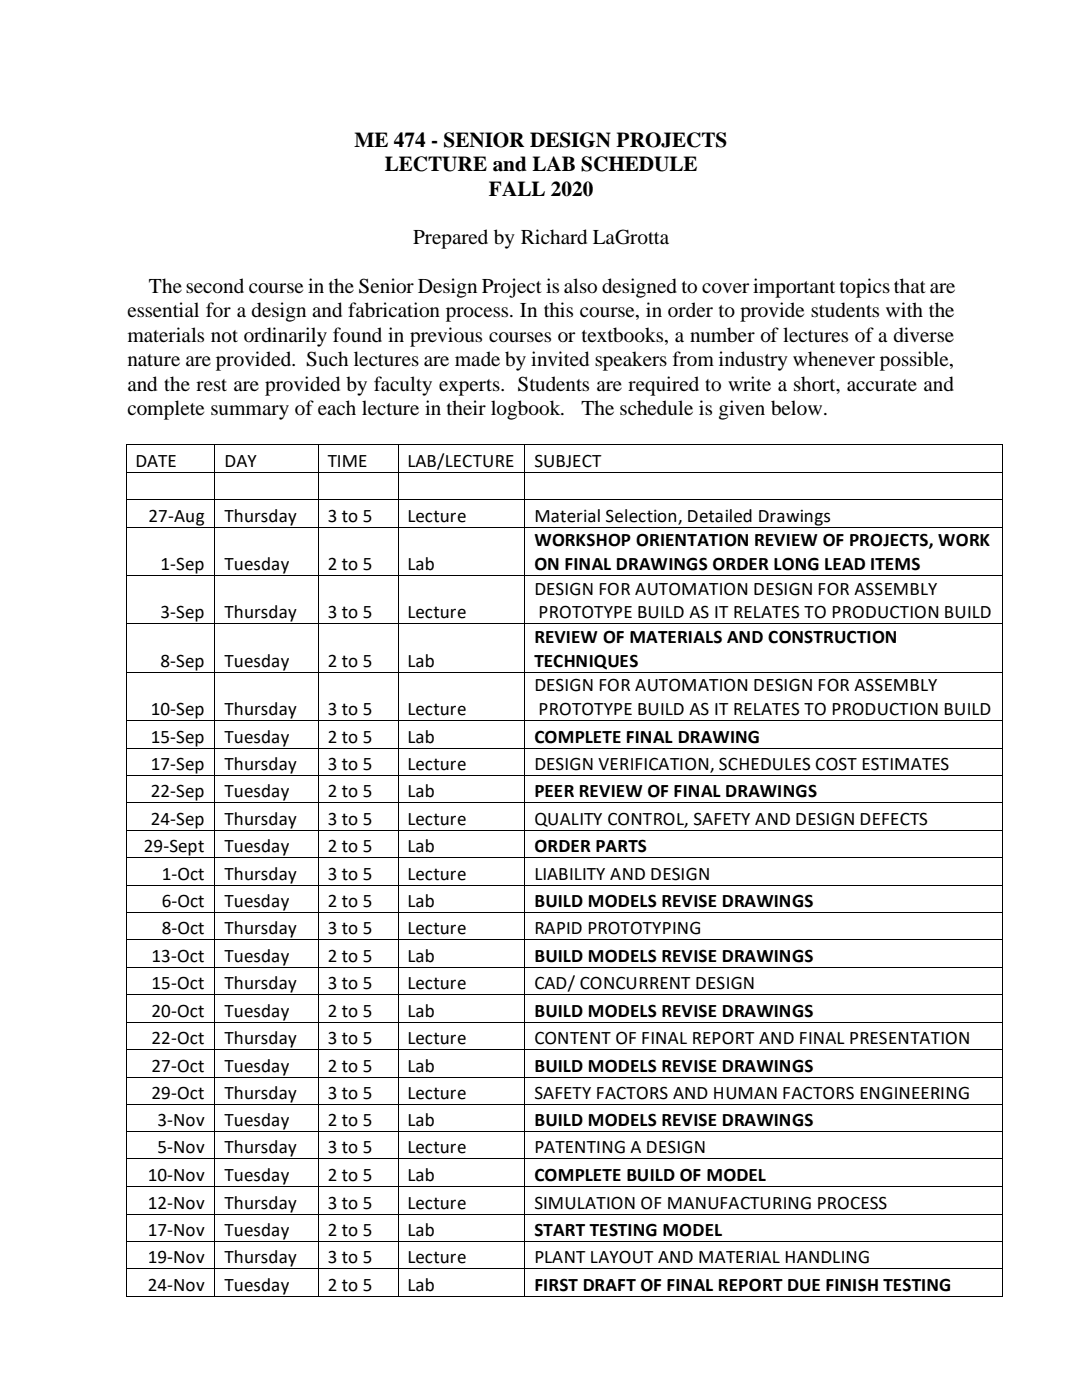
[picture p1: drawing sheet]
<svg xmlns="http://www.w3.org/2000/svg" width="216mm" height="279mm" viewBox="0 0 216 279" stroke-linecap="round" stroke-linejoin="round" font-family="sans-serif">
<defs><g id="words">
<g font-size="4.2">
<text x="70.7" y="29.3">ME 474 - SENIOR DESIGN PROJECTS</text>
<text x="76.8" y="34.1">LECTURE and LAB SCHEDULE</text>
<text x="97.6" y="39">FALL 2020</text>
<text x="82.4" y="48.8">Prepared by Richard LaGrotta</text>
<text x="29.7" y="58.5">The second course in the Senior Design Project is also designed to cover important topics that are</text>
<text x="25.4" y="63.3">essential for a design and fabrication process. In this course, in order to provide students with the</text>
<text x="25.4" y="68.3">materials not ordinarily found in previous courses or textbooks, a number of lectures of a diverse</text>
<text x="25.4" y="73.1">nature are provided. Such lectures are made by invited speakers from industry whenever possible,</text>
<text x="25.4" y="78">and the rest are provided by faculty experts. Students are required to write a short, accurate and</text>
<text x="25.4" y="82.8">complete summary of each lecture in their logbook.</text>
<text x="116" y="82.8">The schedule is given below.</text>
</g>
<g font-size="3.8">
<text x="27" y="93.2">DATE</text>
<text x="44.8" y="93.2">DAY</text>
<text x="65.4" y="93.2">TIME</text>
<text x="81.3" y="93.2">LAB/LECTURE</text>
<text x="106.6" y="93.2">SUBJECT</text>
<text x="29.6" y="104.1">27-Aug</text>
<text x="44.8" y="104.1">Thursday</text>
<text x="65.4" y="104.1">3 to 5</text>
<text x="81.3" y="104.1">Lecture</text>
<text x="106.6" y="104.1">Material Selection, Detailed Drawings</text>
<text x="32" y="113.7">1-Sep</text>
<text x="44.8" y="113.7">Tuesday</text>
<text x="65.4" y="113.7">2 to 5</text>
<text x="81.3" y="113.7">Lab</text>
<text x="106.6" y="109">WORKSHOP ORIENTATION REVIEW OF PROJECTS, WORK</text>
<text x="106.6" y="113.7">ON FINAL DRAWINGS ORDER LONG LEAD ITEMS</text>
<text x="106.6" y="118.7">DESIGN FOR AUTOMATION DESIGN FOR ASSEMBLY</text>
<text x="32" y="123.4">3-Sep</text>
<text x="44.8" y="123.4">Thursday</text>
<text x="65.4" y="123.4">3 to 5</text>
<text x="81.3" y="123.4">Lecture</text>
<text x="107.5" y="123.4">PROTOTYPE BUILD AS IT RELATES TO PRODUCTION BUILD</text>
<text x="106.6" y="128.3">REVIEW OF MATERIALS AND CONSTRUCTION</text>
<text x="32" y="133.1">8-Sep</text>
<text x="44.8" y="133.1">Tuesday</text>
<text x="65.4" y="133.1">2 to 5</text>
<text x="81.3" y="133.1">Lab</text>
<text x="106.6" y="133.1">TECHNIQUES</text>
<text x="106.6" y="138">DESIGN FOR AUTOMATION DESIGN FOR ASSEMBLY</text>
<text x="30.1" y="142.7">10-Sep</text>
<text x="44.8" y="142.7">Thursday</text>
<text x="65.4" y="142.7">3 to 5</text>
<text x="81.3" y="142.7">Lecture</text>
<text x="107.5" y="142.7">PROTOTYPE BUILD AS IT RELATES TO PRODUCTION BUILD</text>
<text x="30.1" y="148.2">15-Sep</text>
<text x="44.8" y="148.2">Tuesday</text>
<text x="65.4" y="148.2">2 to 5</text>
<text x="81.3" y="148.2">Lab</text>
<text x="106.6" y="148.2">COMPLETE FINAL DRAWING</text>
<text x="30.1" y="153.6">17-Sep</text>
<text x="44.8" y="153.6">Thursday</text>
<text x="65.4" y="153.6">3 to 5</text>
<text x="81.3" y="153.6">Lecture</text>
<text x="106.6" y="153.6">DESIGN VERIFICATION, SCHEDULES COST ESTIMATES</text>
<text x="30.1" y="159.1">22-Sep</text>
<text x="44.8" y="159.1">Tuesday</text>
<text x="65.4" y="159.1">2 to 5</text>
<text x="81.3" y="159.1">Lab</text>
<text x="106.6" y="159.1">PEER REVIEW OF FINAL DRAWINGS</text>
<text x="30.1" y="164.6">24-Sep</text>
<text x="44.8" y="164.6">Thursday</text>
<text x="65.4" y="164.6">3 to 5</text>
<text x="81.3" y="164.6">Lecture</text>
<text x="106.6" y="164.6">QUALITY CONTROL, SAFETY AND DESIGN DEFECTS</text>
<text x="28.7" y="170.1">29-Sept</text>
<text x="44.8" y="170.1">Tuesday</text>
<text x="65.4" y="170.1">2 to 5</text>
<text x="81.3" y="170.1">Lab</text>
<text x="106.6" y="170.1">ORDER PARTS</text>
<text x="32.3" y="175.6">1-Oct</text>
<text x="44.8" y="175.6">Thursday</text>
<text x="65.4" y="175.6">3 to 5</text>
<text x="81.3" y="175.6">Lecture</text>
<text x="106.6" y="175.6">LIABILITY AND DESIGN</text>
<text x="32.3" y="181">6-Oct</text>
<text x="44.8" y="181">Tuesday</text>
<text x="65.4" y="181">2 to 5</text>
<text x="81.3" y="181">Lab</text>
<text x="106.6" y="181">BUILD MODELS REVISE DRAWINGS</text>
<text x="30.2" y="191.9">13-Oct</text>
<text x="32.3" y="186.5">8-Oct</text>
<text x="44.8" y="186.5">Thursday</text>
<text x="44.8" y="191.9">Tuesday</text>
<text x="65.4" y="186.5">3 to 5</text>
<text x="65.4" y="191.9">2 to 5</text>
<text x="81.3" y="186.5">Lecture</text>
<text x="81.3" y="191.9">Lab</text>
<text x="106.6" y="186.5">RAPID PROTOTYPING</text>
<text x="106.6" y="191.9">BUILD MODELS REVISE DRAWINGS</text>
<text x="30.2" y="197.4">15-Oct</text>
<text x="44.8" y="197.4">Thursday</text>
<text x="65.4" y="197.4">3 to 5</text>
<text x="81.3" y="197.4">Lecture</text>
<text x="106.6" y="197.4">CAD/ CONCURRENT DESIGN</text>
<text x="30.2" y="202.9">20-Oct</text>
<text x="44.8" y="202.9">Tuesday</text>
<text x="65.4" y="202.9">2 to 5</text>
<text x="81.3" y="202.9">Lab</text>
<text x="106.6" y="202.9">BUILD MODELS REVISE DRAWINGS</text>
<text x="30.2" y="208.3">22-Oct</text>
<text x="44.8" y="208.3">Thursday</text>
<text x="65.4" y="208.3">3 to 5</text>
<text x="81.3" y="208.3">Lecture</text>
<text x="106.6" y="208.3">CONTENT OF FINAL REPORT AND FINAL PRESENTATION</text>
<text x="30.2" y="213.8">27-Oct</text>
<text x="44.8" y="213.8">Tuesday</text>
<text x="65.4" y="213.8">2 to 5</text>
<text x="81.3" y="213.8">Lab</text>
<text x="106.6" y="213.8">BUILD MODELS REVISE DRAWINGS</text>
<text x="30.2" y="219.3">29-Oct</text>
<text x="44.8" y="219.3">Thursday</text>
<text x="65.4" y="219.3">3 to 5</text>
<text x="81.3" y="219.3">Lecture</text>
<text x="106.6" y="219.3">SAFETY FACTORS AND HUMAN FACTORS ENGINEERING</text>
<text x="31.4" y="224.8">3-Nov</text>
<text x="44.8" y="224.8">Tuesday</text>
<text x="65.4" y="224.8">2 to 5</text>
<text x="81.3" y="224.8">Lab</text>
<text x="106.6" y="224.8">BUILD MODELS REVISE DRAWINGS</text>
<text x="31.4" y="230.2">5-Nov</text>
<text x="44.8" y="230.2">Thursday</text>
<text x="65.4" y="230.2">3 to 5</text>
<text x="81.3" y="230.2">Lecture</text>
<text x="106.6" y="230.2">PATENTING A DESIGN</text>
<text x="29.5" y="235.7">10-Nov</text>
<text x="44.8" y="235.7">Tuesday</text>
<text x="65.4" y="235.7">2 to 5</text>
<text x="81.3" y="235.7">Lab</text>
<text x="106.6" y="235.7">COMPLETE BUILD OF MODEL</text>
<text x="29.5" y="241.2">12-Nov</text>
<text x="44.8" y="241.2">Thursday</text>
<text x="65.4" y="241.2">3 to 5</text>
<text x="81.3" y="241.2">Lecture</text>
<text x="106.6" y="241.2">SIMULATION OF MANUFACTURING PROCESS</text>
<text x="29.5" y="246.6">17-Nov</text>
<text x="44.8" y="246.6">Tuesday</text>
<text x="65.4" y="246.6">2 to 5</text>
<text x="81.3" y="246.6">Lab</text>
<text x="106.6" y="246.6">START TESTING MODEL</text>
<text x="29.5" y="252.1">19-Nov</text>
<text x="29.5" y="257.5">24-Nov</text>
<text x="44.8" y="252.1">Thursday</text>
<text x="44.8" y="257.5">Tuesday</text>
<text x="65.4" y="252.1">3 to 5</text>
<text x="65.4" y="257.5">2 to 5</text>
<text x="81.3" y="252.1">Lecture</text>
<text x="81.3" y="257.5">Lab</text>
<text x="106.6" y="252.1">PLANT LAYOUT AND MATERIAL HANDLING</text>
<text x="106.6" y="257.5">FIRST DRAFT OF FINAL REPORT DUE FINISH TESTING</text>
</g>
</g></defs>
<g fill="#000">
<path d="M25.1 88.7h.1v.1h-.1z" fill-rule="evenodd"/>
<path d="M25.1 88.7h.1v.1h-.1z" fill-rule="evenodd"/>
<path d="M25.1 94.2h.1v.1h-.1z" fill-rule="evenodd"/>
<path d="M25.1 99.7h.1v.1h-.1z" fill-rule="evenodd"/>
<path d="M42.8 88.7h.1v.1h-.1z" fill-rule="evenodd"/>
<path d="M42.8 94.2h.1v.1h-.1z" fill-rule="evenodd"/>
<path d="M42.8 99.7h.1v.1h-.1z" fill-rule="evenodd"/>
<path d="M63.4 88.7h.2v.1h-.2z" fill-rule="evenodd"/>
<path d="M63.4 94.2h.2v.1h-.2z" fill-rule="evenodd"/>
<path d="M63.4 99.7h.2v.1h-.2z" fill-rule="evenodd"/>
<path d="M79.4 88.7h.1v.1h-.1z" fill-rule="evenodd"/>
<path d="M79.4 94.2h.1v.1h-.1z" fill-rule="evenodd"/>
<path d="M79.4 99.7h.1v.1h-.1z" fill-rule="evenodd"/>
<path d="M104.6 88.7h.2v.1h-.2z" fill-rule="evenodd"/>
<path d="M104.6 94.2h.2v.1h-.2z" fill-rule="evenodd"/>
<path d="M104.6 99.7h.2v.1h-.2z" fill-rule="evenodd"/>
<path d="M199.9 88.7h.2v.1h-.2z" fill-rule="evenodd"/>
<path d="M199.9 88.7h.2v.1h-.2z" fill-rule="evenodd"/>
<path d="M199.9 94.2h.2v.1h-.2z" fill-rule="evenodd"/>
<path d="M199.9 99.7h.2v.1h-.2z" fill-rule="evenodd"/>
<path d="M25.1 105.1h.1v.2h-.1z" fill-rule="evenodd"/>
<path d="M25.1 114.8h.1v.1h-.1z" fill-rule="evenodd"/>
<path d="M42.8 105.1h.1v.2h-.1z" fill-rule="evenodd"/>
<path d="M42.8 114.8h.1v.1h-.1z" fill-rule="evenodd"/>
<path d="M63.4 105.1h.2v.2h-.2z" fill-rule="evenodd"/>
<path d="M63.4 114.8h.2v.1h-.2z" fill-rule="evenodd"/>
<path d="M79.4 105.1h.1v.2h-.1z" fill-rule="evenodd"/>
<path d="M79.4 114.8h.1v.1h-.1z" fill-rule="evenodd"/>
<path d="M104.6 105.1h.2v.2h-.2z" fill-rule="evenodd"/>
<path d="M104.6 114.8h.2v.1h-.2z" fill-rule="evenodd"/>
<path d="M199.9 105.1h.2v.2h-.2z" fill-rule="evenodd"/>
<path d="M199.9 114.8h.2v.1h-.2z" fill-rule="evenodd"/>
<path d="M25.1 124.4h.1v.2h-.1z" fill-rule="evenodd"/>
<path d="M25.1 134.1h.1v.1h-.1z" fill-rule="evenodd"/>
<path d="M42.8 124.4h.1v.2h-.1z" fill-rule="evenodd"/>
<path d="M42.8 134.1h.1v.1h-.1z" fill-rule="evenodd"/>
<path d="M63.4 124.4h.2v.2h-.2z" fill-rule="evenodd"/>
<path d="M63.4 134.1h.2v.1h-.2z" fill-rule="evenodd"/>
<path d="M79.4 124.4h.1v.2h-.1z" fill-rule="evenodd"/>
<path d="M79.4 134.1h.1v.1h-.1z" fill-rule="evenodd"/>
<path d="M104.6 124.4h.2v.2h-.2z" fill-rule="evenodd"/>
<path d="M104.6 134.1h.2v.1h-.2z" fill-rule="evenodd"/>
<path d="M199.9 124.4h.2v.2h-.2z" fill-rule="evenodd"/>
<path d="M199.9 134.1h.2v.1h-.2z" fill-rule="evenodd"/>
<path d="M25.1 143.7h.1v.2h-.1z" fill-rule="evenodd"/>
<path d="M25.1 149.2h.1v.2h-.1z" fill-rule="evenodd"/>
<path d="M25.1 154.6h.1v.2h-.1z" fill-rule="evenodd"/>
<path d="M42.8 143.7h.1v.2h-.1z" fill-rule="evenodd"/>
<path d="M42.8 149.2h.1v.2h-.1z" fill-rule="evenodd"/>
<path d="M42.8 154.6h.1v.2h-.1z" fill-rule="evenodd"/>
<path d="M63.4 143.7h.2v.2h-.2z" fill-rule="evenodd"/>
<path d="M63.4 149.2h.2v.2h-.2z" fill-rule="evenodd"/>
<path d="M63.4 154.6h.2v.2h-.2z" fill-rule="evenodd"/>
<path d="M79.4 143.7h.1v.2h-.1z" fill-rule="evenodd"/>
<path d="M79.4 149.2h.1v.2h-.1z" fill-rule="evenodd"/>
<path d="M79.4 154.6h.1v.2h-.1z" fill-rule="evenodd"/>
<path d="M104.6 143.7h.2v.2h-.2z" fill-rule="evenodd"/>
<path d="M104.6 149.2h.2v.2h-.2z" fill-rule="evenodd"/>
<path d="M104.6 154.6h.2v.2h-.2z" fill-rule="evenodd"/>
<path d="M199.9 143.7h.2v.2h-.2z" fill-rule="evenodd"/>
<path d="M199.9 149.2h.2v.2h-.2z" fill-rule="evenodd"/>
<path d="M199.9 154.6h.2v.2h-.2z" fill-rule="evenodd"/>
<path d="M25.1 160.1h.1v.2h-.1z" fill-rule="evenodd"/>
<path d="M25.1 165.6h.1v.1h-.1z" fill-rule="evenodd"/>
<path d="M25.1 171.1h.1v.1h-.1z" fill-rule="evenodd"/>
<path d="M25.1 176.6h.1v.1h-.1z" fill-rule="evenodd"/>
<path d="M42.8 160.1h.1v.2h-.1z" fill-rule="evenodd"/>
<path d="M42.8 165.6h.1v.1h-.1z" fill-rule="evenodd"/>
<path d="M42.8 171.1h.1v.1h-.1z" fill-rule="evenodd"/>
<path d="M42.8 176.6h.1v.1h-.1z" fill-rule="evenodd"/>
<path d="M63.4 160.1h.2v.2h-.2z" fill-rule="evenodd"/>
<path d="M63.4 165.6h.2v.1h-.2z" fill-rule="evenodd"/>
<path d="M63.4 171.1h.2v.1h-.2z" fill-rule="evenodd"/>
<path d="M63.4 176.6h.2v.1h-.2z" fill-rule="evenodd"/>
<path d="M79.4 160.1h.1v.2h-.1z" fill-rule="evenodd"/>
<path d="M79.4 165.6h.1v.1h-.1z" fill-rule="evenodd"/>
<path d="M79.4 171.1h.1v.1h-.1z" fill-rule="evenodd"/>
<path d="M79.4 176.6h.1v.1h-.1z" fill-rule="evenodd"/>
<path d="M104.6 160.1h.2v.2h-.2z" fill-rule="evenodd"/>
<path d="M104.6 165.6h.2v.1h-.2z" fill-rule="evenodd"/>
<path d="M104.6 171.1h.2v.1h-.2z" fill-rule="evenodd"/>
<path d="M104.6 176.6h.2v.1h-.2z" fill-rule="evenodd"/>
<path d="M199.9 160.1h.2v.2h-.2z" fill-rule="evenodd"/>
<path d="M199.9 165.6h.2v.1h-.2z" fill-rule="evenodd"/>
<path d="M199.9 171.1h.2v.1h-.2z" fill-rule="evenodd"/>
<path d="M199.9 176.6h.2v.1h-.2z" fill-rule="evenodd"/>
<path d="M25.1 182h.1v.2h-.1z" fill-rule="evenodd"/>
<path d="M25.1 187.5h.1v.2h-.1z" fill-rule="evenodd"/>
<path d="M25.1 192.9h.1v.2h-.1z" fill-rule="evenodd"/>
<path d="M25.1 198.4h.1v.2h-.1z" fill-rule="evenodd"/>
<path d="M42.8 182h.1v.2h-.1z" fill-rule="evenodd"/>
<path d="M42.8 187.5h.1v.2h-.1z" fill-rule="evenodd"/>
<path d="M42.8 192.9h.1v.2h-.1z" fill-rule="evenodd"/>
<path d="M42.8 198.4h.1v.2h-.1z" fill-rule="evenodd"/>
<path d="M63.4 182h.2v.2h-.2z" fill-rule="evenodd"/>
<path d="M63.4 187.5h.2v.2h-.2z" fill-rule="evenodd"/>
<path d="M63.4 192.9h.2v.2h-.2z" fill-rule="evenodd"/>
<path d="M63.4 198.4h.2v.2h-.2z" fill-rule="evenodd"/>
<path d="M79.4 182h.1v.2h-.1z" fill-rule="evenodd"/>
<path d="M79.4 187.5h.1v.2h-.1z" fill-rule="evenodd"/>
<path d="M79.4 192.9h.1v.2h-.1z" fill-rule="evenodd"/>
<path d="M79.4 198.4h.1v.2h-.1z" fill-rule="evenodd"/>
<path d="M104.6 182h.2v.2h-.2z" fill-rule="evenodd"/>
<path d="M104.6 187.5h.2v.2h-.2z" fill-rule="evenodd"/>
<path d="M104.6 192.9h.2v.2h-.2z" fill-rule="evenodd"/>
<path d="M104.6 198.4h.2v.2h-.2z" fill-rule="evenodd"/>
<path d="M199.9 182h.2v.2h-.2z" fill-rule="evenodd"/>
<path d="M199.9 187.5h.2v.2h-.2z" fill-rule="evenodd"/>
<path d="M199.9 192.9h.2v.2h-.2z" fill-rule="evenodd"/>
<path d="M199.9 198.4h.2v.2h-.2z" fill-rule="evenodd"/>
<path d="M25.1 203.9h.1v.2h-.1z" fill-rule="evenodd"/>
<path d="M25.1 209.4h.1v.1h-.1z" fill-rule="evenodd"/>
<path d="M25.1 214.9h.1v.1h-.1z" fill-rule="evenodd"/>
<path d="M42.8 203.9h.1v.2h-.1z" fill-rule="evenodd"/>
<path d="M42.8 209.4h.1v.1h-.1z" fill-rule="evenodd"/>
<path d="M42.8 214.9h.1v.1h-.1z" fill-rule="evenodd"/>
<path d="M63.4 203.9h.2v.2h-.2z" fill-rule="evenodd"/>
<path d="M63.4 209.4h.2v.1h-.2z" fill-rule="evenodd"/>
<path d="M63.4 214.9h.2v.1h-.2z" fill-rule="evenodd"/>
<path d="M79.4 203.9h.1v.2h-.1z" fill-rule="evenodd"/>
<path d="M79.4 209.4h.1v.1h-.1z" fill-rule="evenodd"/>
<path d="M79.4 214.9h.1v.1h-.1z" fill-rule="evenodd"/>
<path d="M104.6 203.9h.2v.2h-.2z" fill-rule="evenodd"/>
<path d="M104.6 209.4h.2v.1h-.2z" fill-rule="evenodd"/>
<path d="M104.6 214.9h.2v.1h-.2z" fill-rule="evenodd"/>
<path d="M199.9 203.9h.2v.2h-.2z" fill-rule="evenodd"/>
<path d="M199.9 209.4h.2v.1h-.2z" fill-rule="evenodd"/>
<path d="M199.9 214.9h.2v.1h-.2z" fill-rule="evenodd"/>
<path d="M25.1 220.3h.1v.1h-.1z" fill-rule="evenodd"/>
<path d="M25.1 225.8h.1v.2h-.1z" fill-rule="evenodd"/>
<path d="M25.1 231.2h.1v.2h-.1z" fill-rule="evenodd"/>
<path d="M25.1 236.7h.1v.2h-.1z" fill-rule="evenodd"/>
<path d="M42.8 220.3h.1v.1h-.1z" fill-rule="evenodd"/>
<path d="M42.8 225.8h.1v.2h-.1z" fill-rule="evenodd"/>
<path d="M42.8 231.2h.1v.2h-.1z" fill-rule="evenodd"/>
<path d="M42.8 236.7h.1v.2h-.1z" fill-rule="evenodd"/>
<path d="M63.4 220.3h.2v.1h-.2z" fill-rule="evenodd"/>
<path d="M63.4 225.8h.2v.2h-.2z" fill-rule="evenodd"/>
<path d="M63.4 231.2h.2v.2h-.2z" fill-rule="evenodd"/>
<path d="M63.4 236.7h.2v.2h-.2z" fill-rule="evenodd"/>
<path d="M79.4 220.3h.1v.1h-.1z" fill-rule="evenodd"/>
<path d="M79.4 225.8h.1v.2h-.1z" fill-rule="evenodd"/>
<path d="M79.4 231.2h.1v.2h-.1z" fill-rule="evenodd"/>
<path d="M79.4 236.7h.1v.2h-.1z" fill-rule="evenodd"/>
<path d="M104.6 220.3h.2v.1h-.2z" fill-rule="evenodd"/>
<path d="M104.6 225.8h.2v.2h-.2z" fill-rule="evenodd"/>
<path d="M104.6 231.2h.2v.2h-.2z" fill-rule="evenodd"/>
<path d="M104.6 236.7h.2v.2h-.2z" fill-rule="evenodd"/>
<path d="M199.9 220.3h.2v.1h-.2z" fill-rule="evenodd"/>
<path d="M199.9 225.8h.2v.2h-.2z" fill-rule="evenodd"/>
<path d="M199.9 231.2h.2v.2h-.2z" fill-rule="evenodd"/>
<path d="M199.9 236.7h.2v.2h-.2z" fill-rule="evenodd"/>
<path d="M25.1 242.2h.1v.2h-.1z" fill-rule="evenodd"/>
<path d="M25.1 247.6h.1v.2h-.1z" fill-rule="evenodd"/>
<path d="M25.1 253.1h.1v.2h-.1z" fill-rule="evenodd"/>
<path d="M25.1 258.6h.1v.1h-.1z" fill-rule="evenodd"/>
<path d="M25.1 258.6h.1v.1h-.1z" fill-rule="evenodd"/>
<path d="M42.8 242.2h.1v.2h-.1z" fill-rule="evenodd"/>
<path d="M42.8 247.6h.1v.2h-.1z" fill-rule="evenodd"/>
<path d="M42.8 253.1h.1v.2h-.1z" fill-rule="evenodd"/>
<path d="M42.8 258.6h.1v.1h-.1z" fill-rule="evenodd"/>
<path d="M63.4 242.2h.2v.2h-.2z" fill-rule="evenodd"/>
<path d="M63.4 247.6h.2v.2h-.2z" fill-rule="evenodd"/>
<path d="M63.4 253.1h.2v.2h-.2z" fill-rule="evenodd"/>
<path d="M63.4 258.6h.2v.1h-.2z" fill-rule="evenodd"/>
<path d="M79.4 242.2h.1v.2h-.1z" fill-rule="evenodd"/>
<path d="M79.4 247.6h.1v.2h-.1z" fill-rule="evenodd"/>
<path d="M79.4 253.1h.1v.2h-.1z" fill-rule="evenodd"/>
<path d="M79.4 258.6h.1v.1h-.1z" fill-rule="evenodd"/>
<path d="M104.6 242.2h.2v.2h-.2z" fill-rule="evenodd"/>
<path d="M104.6 247.6h.2v.2h-.2z" fill-rule="evenodd"/>
<path d="M104.6 253.1h.2v.2h-.2z" fill-rule="evenodd"/>
<path d="M104.6 258.6h.2v.1h-.2z" fill-rule="evenodd"/>
<path d="M199.9 242.2h.2v.2h-.2z" fill-rule="evenodd"/>
<path d="M199.9 247.6h.2v.2h-.2z" fill-rule="evenodd"/>
<path d="M199.9 253.1h.2v.2h-.2z" fill-rule="evenodd"/>
<path d="M199.9 258.6h.2v.1h-.2z" fill-rule="evenodd"/>
<path d="M199.9 258.6h.2v.1h-.2z" fill-rule="evenodd"/>
</g>
<g fill="none" stroke="#000" stroke-width=".2">
<path d="M25.2 88.8v5.4M25.2 94.3v5.4M25.2 99.8v5.3M25.2 88.8h17.6M25.2 94.3h17.6M25.2 99.8h17.6M42.9 88.8v5.4M42.9 94.3v5.4M42.9 99.8v5.3M42.9 88.8h20.5M42.9 94.3h20.5M42.9 99.8h20.5"/>
<path d="M63.5 88.8v5.4M63.5 94.3v5.4M63.5 99.8v5.3M63.6 88.8h15.8M63.6 94.3h15.8M63.6 99.8h15.8M79.5 88.8v5.4M79.5 94.3v5.4M79.5 99.8v5.3M79.5 88.8h25.1M79.5 94.3h25.1M79.5 99.8h25.1"/>
<path d="M104.7 88.8v5.4M104.7 94.3v5.4M104.7 99.8v5.3M104.8 88.8h95.1M104.8 94.3h95.1M104.8 99.8h95.1M200 88.8v5.4M200 94.3v5.4M200 99.8v5.3M25.2 105.3v9.5M25.2 114.9v9.5M25.2 105.2h17.6"/>
<path d="M25.2 114.8h17.6M42.9 105.3v9.5M42.9 114.9v9.5M42.9 105.2h20.5M42.9 114.8h20.5M63.5 105.3v9.5M63.5 114.9v9.5M63.6 105.2h15.8M63.6 114.8h15.8M79.5 105.3v9.5M79.5 114.9v9.5M79.5 105.2h25.1"/>
<path d="M79.5 114.8h25.1M104.7 105.3v9.5M104.7 114.9v9.5M104.8 105.2h95.1M104.8 114.8h95.1M200 105.3v9.5M200 114.9v9.5M25.2 124.6v9.5M25.2 134.2v9.5M25.2 124.5h17.6M25.2 134.2h17.6M42.9 124.6v9.5"/>
<path d="M42.9 134.2v9.5M42.9 124.5h20.5M42.9 134.2h20.5M63.5 124.6v9.5M63.5 134.2v9.5M63.6 124.5h15.8M63.6 134.2h15.8M79.5 124.6v9.5M79.5 134.2v9.5M79.5 124.5h25.1M79.5 134.2h25.1M104.7 124.6v9.5"/>
<path d="M104.7 134.2v9.5M104.8 124.5h95.1M104.8 134.2h95.1M200 124.6v9.5M200 134.2v9.5M25.2 143.9v5.3M25.2 149.4v5.2M25.2 154.8v5.3M25.2 143.8h17.6M25.2 149.3h17.6M25.2 154.7h17.6M42.9 143.9v5.3"/>
<path d="M42.9 149.4v5.2M42.9 154.8v5.3M42.9 143.8h20.5M42.9 149.3h20.5M42.9 154.7h20.5M63.5 143.9v5.3M63.5 149.4v5.2M63.5 154.8v5.3M63.6 143.8h15.8M63.6 149.3h15.8M63.6 154.7h15.8M79.5 143.9v5.3"/>
<path d="M79.5 149.4v5.2M79.5 154.8v5.3M79.5 143.8h25.1M79.5 149.3h25.1M79.5 154.7h25.1M104.7 143.9v5.3M104.7 149.4v5.2M104.7 154.8v5.3M104.8 143.8h95.1M104.8 149.3h95.1M104.8 154.7h95.1M200 143.9v5.3"/>
<path d="M200 149.4v5.2M200 154.8v5.3M25.2 160.3v5.3M25.2 165.7v5.4M25.2 171.2v5.4M25.2 176.7v5.3M25.2 160.2h17.6M25.2 165.7h17.6M25.2 171.2h17.6M25.2 176.7h17.6M42.9 160.3v5.3M42.9 165.7v5.4"/>
<path d="M42.9 171.2v5.4M42.9 176.7v5.3M42.9 160.2h20.5M42.9 165.7h20.5M42.9 171.2h20.5M42.9 176.7h20.5M63.5 160.3v5.3M63.5 165.7v5.4M63.5 171.2v5.4M63.5 176.7v5.3M63.6 160.2h15.8M63.6 165.7h15.8"/>
<path d="M63.6 171.2h15.8M63.6 176.7h15.8M79.5 160.3v5.3M79.5 165.7v5.4M79.5 171.2v5.4M79.5 176.7v5.3M79.5 160.2h25.1M79.5 165.7h25.1M79.5 171.2h25.1M79.5 176.7h25.1M104.7 160.3v5.3M104.7 165.7v5.4"/>
<path d="M104.7 171.2v5.4M104.7 176.7v5.3M104.8 160.2h95.1M104.8 165.7h95.1M104.8 171.2h95.1M104.8 176.7h95.1M200 160.3v5.3M200 165.7v5.4M200 171.2v5.4M200 176.7v5.3M25.2 182.2v5.3M25.2 187.7v5.2"/>
<path d="M25.2 193.1v5.3M25.2 198.6v5.3M25.2 182.1h17.6M25.2 187.6h17.6M25.2 193h17.6M25.2 198.5h17.6M42.9 182.2v5.3M42.9 187.7v5.2M42.9 193.1v5.3M42.9 198.6v5.3M42.9 182.1h20.5M42.9 187.6h20.5"/>
<path d="M42.9 193h20.5M42.9 198.5h20.5M63.5 182.2v5.3M63.5 187.7v5.2M63.5 193.1v5.3M63.5 198.6v5.3M63.6 182.1h15.8M63.6 187.6h15.8M63.6 193h15.8M63.6 198.5h15.8M79.5 182.2v5.3M79.5 187.7v5.2"/>
<path d="M79.5 193.1v5.3M79.5 198.6v5.3M79.5 182.1h25.1M79.5 187.6h25.1M79.5 193h25.1M79.5 198.5h25.1M104.7 182.2v5.3M104.7 187.7v5.2M104.7 193.1v5.3M104.7 198.6v5.3M104.8 182.1h95.1M104.8 187.6h95.1"/>
<path d="M104.8 193h95.1M104.8 198.5h95.1M200 182.2v5.3M200 187.7v5.2M200 193.1v5.3M200 198.6v5.3M25.2 204.1v5.3M25.2 209.5v5.4M25.2 215v5.3M25.2 204h17.6M25.2 209.4h17.6M25.2 214.9h17.6"/>
<path d="M42.9 204.1v5.3M42.9 209.5v5.4M42.9 215v5.3M42.9 204h20.5M42.9 209.4h20.5M42.9 214.9h20.5M63.5 204.1v5.3M63.5 209.5v5.4M63.5 215v5.3M63.6 204h15.8M63.6 209.4h15.8M63.6 214.9h15.8"/>
<path d="M79.5 204.1v5.3M79.5 209.5v5.4M79.5 215v5.3M79.5 204h25.1M79.5 209.4h25.1M79.5 214.9h25.1M104.7 204.1v5.3M104.7 209.5v5.4M104.7 215v5.3M104.8 204h95.1M104.8 209.4h95.1M104.8 214.9h95.1"/>
<path d="M200 204.1v5.3M200 209.5v5.4M200 215v5.3M25.2 220.4v5.4M25.2 226v5.2M25.2 231.4v5.3M25.2 236.9v5.3M25.2 220.4h17.6M25.2 225.9h17.6M25.2 231.3h17.6M25.2 236.8h17.6M42.9 220.4v5.4"/>
<path d="M42.9 226v5.2M42.9 231.4v5.3M42.9 236.9v5.3M42.9 220.4h20.5M42.9 225.9h20.5M42.9 231.3h20.5M42.9 236.8h20.5M63.5 220.4v5.4M63.5 226v5.2M63.5 231.4v5.3M63.5 236.9v5.3M63.6 220.4h15.8"/>
<path d="M63.6 225.9h15.8M63.6 231.3h15.8M63.6 236.8h15.8M79.5 220.4v5.4M79.5 226v5.2M79.5 231.4v5.3M79.5 236.9v5.3M79.5 220.4h25.1M79.5 225.9h25.1M79.5 231.3h25.1M79.5 236.8h25.1M104.7 220.4v5.4"/>
<path d="M104.7 226v5.2M104.7 231.4v5.3M104.7 236.9v5.3M104.8 220.4h95.1M104.8 225.9h95.1M104.8 231.3h95.1M104.8 236.8h95.1M200 220.4v5.4M200 226v5.2M200 231.4v5.3M200 236.9v5.3M25.2 242.4v5.2"/>
<path d="M25.2 247.8v5.3M25.2 253.3v5.3M25.2 242.3h17.6M25.2 247.7h17.6M25.2 253.2h17.6M25.2 258.6h17.6M42.9 242.4v5.2M42.9 247.8v5.3M42.9 253.3v5.3M42.9 242.3h20.5M42.9 247.7h20.5M42.9 253.2h20.5"/>
<path d="M42.9 258.6h20.5M63.5 242.4v5.2M63.5 247.8v5.3M63.5 253.3v5.3M63.6 242.3h15.8M63.6 247.7h15.8M63.6 253.2h15.8M63.6 258.6h15.8M79.5 242.4v5.2M79.5 247.8v5.3M79.5 253.3v5.3M79.5 242.3h25.1"/>
<path d="M79.5 247.7h25.1M79.5 253.2h25.1M79.5 258.6h25.1M104.7 242.4v5.2M104.7 247.8v5.3M104.7 253.3v5.3M104.8 242.3h95.1M104.8 247.7h95.1M104.8 253.2h95.1M104.8 258.6h95.1M200 242.4v5.2M200 247.8v5.3"/>
<path d="M200 253.3v5.3"/>
</g>
<use href="#words"/>
</svg>
